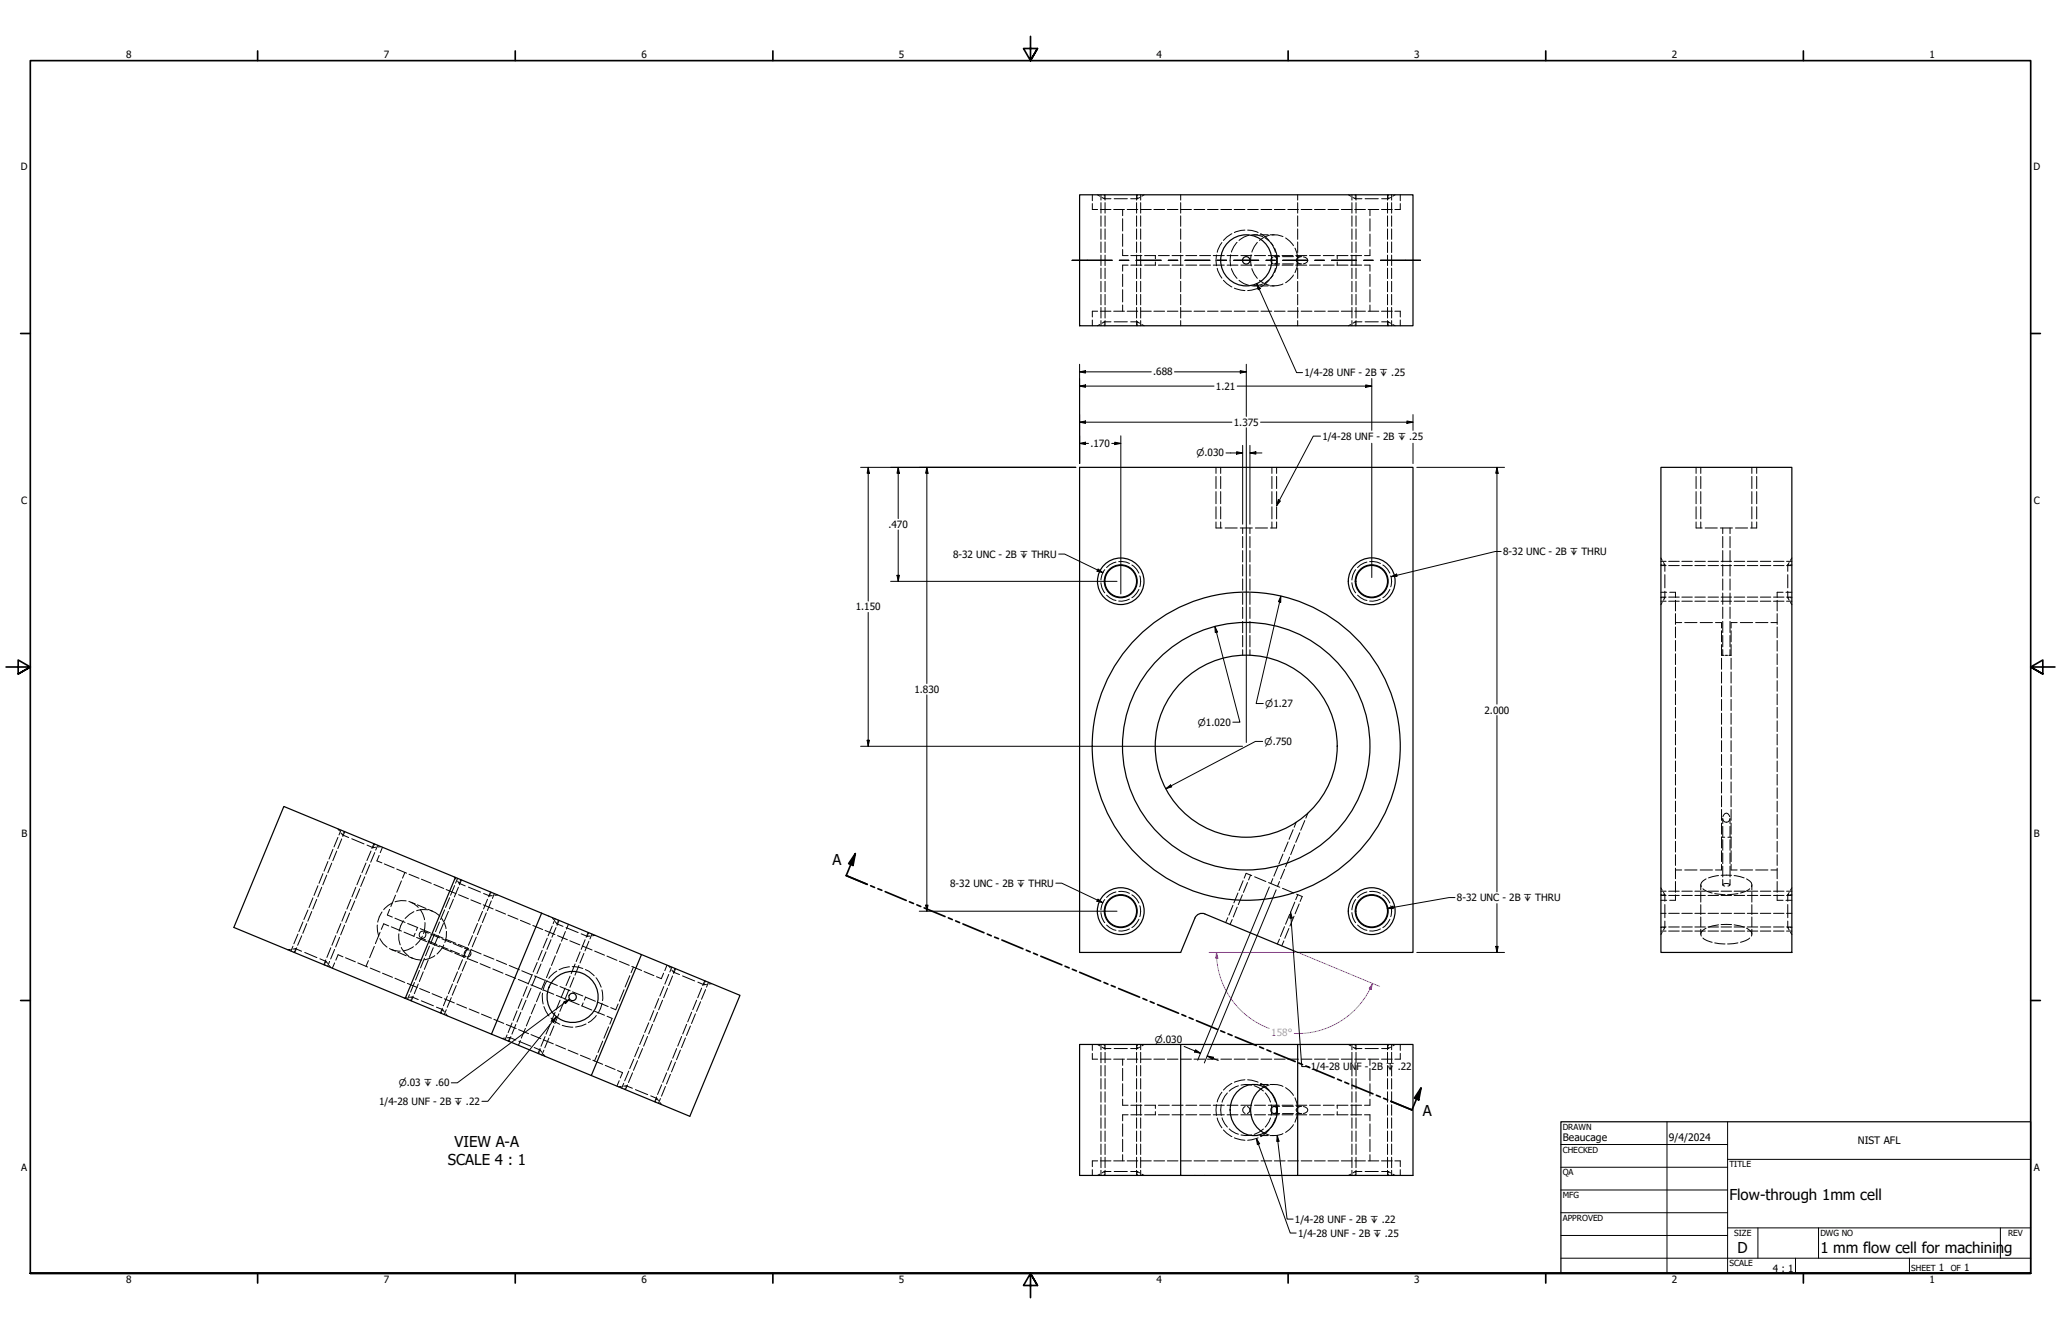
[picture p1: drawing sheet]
<svg xmlns="http://www.w3.org/2000/svg" width="864mm" height="559mm" viewBox="0 0 864 559" stroke-linecap="round" stroke-linejoin="round" font-family="sans-serif">
<defs><g id="words">
<g font-size="6.3">
<text x="348.9" y="362.2">A</text>
<text x="596.2" y="467.7">A</text>
<text x="190.4" y="480.6">VIEW A-A</text>
<text x="187.6" y="488.1">SCALE 4 : 1</text>
<text x="724.7" y="502.8">Flow-through 1mm cell</text>
<text x="728.1" y="524.9">D</text>
<text x="762.8" y="525">1 mm flow cell for machinin</text>
<text x="839.7" y="525">g</text>
</g>
<g font-size="4.3">
<text x="654.8" y="477.8">Beaucage</text>
<text x="699.3" y="478">9/4/2024</text>
<text x="778.4" y="479.4">NIST AFL</text>
</g>
<g font-size="4.2">
<text x="52.8" y="24.4">8</text>
<text x="160.8" y="24.4">7</text>
<text x="268.7" y="24.4">6</text>
<text x="376.7" y="24.4">5</text>
<text x="484.6" y="24.4">4</text>
<text x="592.6" y="24.4">3</text>
<text x="700.5" y="24.4">2</text>
<text x="808.5" y="24.4">1</text>
<text x="8.8" y="71.4">D</text>
<text x="852" y="71.4">D</text>
<text x="483.2" y="157.3">.688</text>
<text x="546.6" y="157.6">1/4-28 UNF - 2B ↧ .25</text>
<text x="509.5" y="163.3">1.21</text>
<text x="517" y="178.4">1.375</text>
<text x="554.1" y="184.2">1/4-28 UNF - 2B ↧ .25</text>
<text x="456.9" y="187.3">.170</text>
<text x="8.9" y="211.1">C</text>
<text x="852.2" y="211.1">C</text>
<text x="372.3" y="221.2">.470</text>
<text x="399.4" y="233.6">8-32 UNC - 2B ↧ THRU</text>
<text x="629.9" y="232.5">8-32 UNC - 2B ↧ THRU</text>
<text x="358.6" y="255.7">1.150</text>
<text x="383.2" y="290.3">1.830</text>
<text x="622" y="298.9">2.000</text>
<text x="9" y="350.8">B</text>
<text x="852.2" y="350.8">B</text>
<text x="398.1" y="371.5">8-32 UNC - 2B ↧ THRU</text>
<text x="610.5" y="377.5">8-32 UNC - 2B ↧ THRU</text>
<text x="549.3" y="448.3">1/4-28 UN</text>
<text x="568.4" y="448.3">F -</text>
<text x="574.7" y="448.3">2B ↧</text>
<text x="585.7" y="448.3">.22</text>
<text x="158.9" y="462.9">1/4-28 UNF - 2B ↧ .22</text>
<text x="8.9" y="490.5">A</text>
<text x="852.2" y="490.5">A</text>
<text x="542.6" y="512.2">1/4-28 UNF - 2B ↧ .22</text>
<text x="543.9" y="518">1/4-28 UNF - 2B ↧ .25</text>
<text x="742.9" y="532.6">4 : 1</text>
<text x="812.4" y="532.6">1</text>
<text x="823" y="532.6">1</text>
<text x="52.8" y="537.5">8</text>
<text x="160.8" y="537.5">7</text>
<text x="268.7" y="537.5">6</text>
<text x="376.7" y="537.5">5</text>
<text x="484.6" y="537.5">4</text>
<text x="592.6" y="537.5">3</text>
<text x="700.5" y="537.5">2</text>
<text x="808.5" y="537.5">1</text>
</g>
<text font-size="4.2" fill="#f0f" x="532.7" y="433.8">158°</text>
<g font-size="3.9">
<text x="501.3" y="191.2">⌀.030</text>
<text x="530.2" y="296.2">⌀1.27</text>
<text x="502" y="304">⌀1.020</text>
<text x="529.8" y="312">⌀.750</text>
<text x="483.9" y="437.1">⌀.030</text>
<text x="167.1" y="455.1">⌀.03 ↧ .60</text>
</g>
<g font-size="3.5">
<text x="654.8" y="473.2">DRAWN</text>
<text x="654.8" y="482.8">CHECKED</text>
<text x="724.7" y="488.9">TITLE</text>
<text x="654.8" y="492.3">QA</text>
<text x="654.8" y="501.8">MFG</text>
<text x="654.8" y="511.4">APPROVED</text>
<text x="726.7" y="517.7">SIZE</text>
<text x="762.8" y="517.7">DWG NO</text>
<text x="841.4" y="517.7">REV</text>
<text x="724.7" y="530.4">SCALE</text>
<text x="800.9" y="532.6">SHEET</text>
<text x="817.4" y="532.6">OF</text>
</g>
</g></defs>
<!-- layer: Hidden (ANSI) -->
<g fill="none" stroke="#000" stroke-width=".42">
<path d="M457.7 85.3v2.5h2.2M457.7 81.6v2.5M459.9 81.6l.9 .6M461.1 87.8h4.4M461.8 82.7l.9 .5M462.7 83.2h2.8M462.7 81.6v.6M462.7 82.7v.5M463 81.6v2.2M463 84.9v4.4M463 90.4v4.4M463 95.9v4.4"/>
<path d="M466.7 87.8h4.5M466.9 83.2h5.5M470.4 87.8v2.6M470.4 91.6v5.2M470.4 98v5.2M472.3 87.8h4.5M473.8 83.2h2.8M476.2 81.6v2.2M476.2 84.9v4.4M476.2 90.4v4.4M476.2 95.9v4.4M476.6 81.6v.6"/>
<path d="M476.6 82.7v.5M477.5 82.7l-.9 .5M477.9 87.8h4.5M479.4 81.6l-.9 .6M483.5 87.8h4.5M489.1 87.8h4.5M494.7 81.6v2.2M494.7 84.9v4.4M494.7 90.4v4.4M494.7 95.9v4.4M494.7 87.8h4.5M500.3 87.8h4.5"/>
<path d="M506 87.8h4.4M511.6 87.8h4.5M517.1 87.8h4.6M522.8 87.8h4.4M523.3 98.6a8.4 8.4 0 0 0-4.1 2.1M524.4 98.4a8.2 8.2 0 0 1 4.7 .7M525.3 98.4h1.7M527.9 98.4h3.5M528.4 87.8h4.5M530.1 99.7l1.7 1.3 1.7 1.9M531.9 98.6a8.4 8.4 0 0 0-4.2 2.1M532.2 98.4h1.7"/>
<path d="M533 98.4a7.9 7.9 0 0 1 4.6 .7M534 87.8h4.5M538.7 99.7l1.7 1.3 1.6 1.9M539.6 87.8h4.5M543.8 81.6v2.2M543.8 84.9v4.4M543.8 90.4v4.4M543.8 95.9v4.4M545.2 87.8h4.5M550.8 87.8h4.5M556.5 87.8h4.4M562 87.8h4.5"/>
<path d="M565 81.6l1 .6M566.9 82.7l1 .5M567.6 87.8h4.5M567.9 83.2h2.8M567.9 81.6v.6M567.9 82.7v.5M568.2 81.6v2.2M568.2 84.9v4.4M568.2 90.4v4.4M568.2 95.9v4.4M572 83.2h5.5M573.3 87.8h4.4"/>
<path d="M574 87.8v2.6M574 91.6v5.2M574 98v5.2M578.9 87.8h4.5M578.9 83.2h2.8M581.4 81.6v2.2M581.4 84.9v4.4M581.4 90.4v4.4M581.4 95.9v4.4M581.7 81.6v.6M581.7 82.7v.5M582.7 82.7l-1 .5"/>
<path d="M584.6 81.6l-1 .6M586.7 85.3v2.5h-2.2M586.7 81.6v2.5M463 101.3v4.5M463 106.9v4.4M463 112.3v4.4M463 117.9v4.3M470.4 104.5v2.6h2.3M470.4 114.9v5.1M472.7 111.1h-2.3v2.5M473.8 107.1h4.7M473.8 111.1h4.7"/>
<path d="M476.2 101.3v4.5M476.2 106.9v4.4M476.2 112.3v4.4M476.2 117.9v4.3M479.6 107.1h4.6M479.6 111.1h4.6M484.1 107.1v1.3M484.1 109.7v1.4M485.4 107.1h4.6M485.4 111.1h4.6M491.1 107.1h4.6M491.1 111.1h4.6"/>
<path d="M494.7 101.3v4.5M494.7 106.9v4.4M494.7 112.3v4.4M494.7 117.9v4.3M496.9 107.1h4.6M496.9 111.1h4.6M502.7 107.1h4.5M502.7 111.1h4.5M508.4 107.1h4.6M508.4 111.1h4.6M514.2 107.1h4.5M514.2 111.1h4.5"/>
<path d="M515.7 106.7l-.3 2.3 .3 2.4M516 112.5l1 2.4 1.4 1.7M518.4 101.5l-1.4 1.8-1 2.3M519.2 117.4a8.4 8.4 0 0 0 4.1 2.1M519.9 107.1h4.6M519.9 111.1h4.6M524.3 106.7l-.3 2.3 .3 2.4M524.6 112.5l1 2.4 1.3 1.7M525.3 119.8h1.7M525.7 107.1h4.6M525.7 111.1h4.6M526.9 101.5l-1.3 1.8-1 2.3"/>
<path d="M527.7 117.4a8.4 8.4 0 0 0 4.2 2.1M527.9 119.8h3.5M529.1 118.9l-2.4 .7-2.3 .1M531.4 107.1h4.6M531.4 111.1h4.6M532.2 119.8h1.7M533.5 107.6a1.5 1.5 0 0 0-1 1.4 1.5 1.5 0 0 0 1 1.4M533.5 115.2l-1.7 2-1.7 1.2M533.9 110.6h2.3M533.9 107.5h2.3M534 103.9l.9 2.1 .3 2.5M534.4 107.6a1.56 1.56 0 0 1 .9 1.5 1.56 1.56 0 0 1-.9 1.4"/>
<path d="M535.2 109.7l-.3 2.4-.9 2.1M537.2 107.1h4.6M537.2 111.1h4.6M537.4 110.6h4.6M537.4 107.5h4.6M537.6 118.9l-2.3 .7-2.3 .1M542 115.2l-1.6 2-1.7 1.2M542.6 103.9l.8 2.1 .4 2.5M542.9 107.1h4.7M542.9 111.1h4.7M543.2 110.6h2.3M543.2 107.5h2.3"/>
<path d="M543.8 109.7l-.4 2.4-.8 2.1M543.8 101.3v4.5M543.8 106.9v4.4M543.8 112.3v4.4M543.8 117.9v4.3M544.9 107.6a1.49 1.49 0 0 0-1.5 .6 1.49 1.49 0 0 0 0 1.7l1.5 .7M546.2 107.6h.2a1.5 1.5 0 0 1 1.5 1.9l-.8 .7-.9 .3M548.7 107.1h4.6M548.7 111.1h4.6M554.5 107.1h4.6M554.5 111.1h4.6M560.2 107.1h4.6"/>
<path d="M560.2 111.1h4.6M560.3 107.1v1.3M560.3 109.7v1.4M566 107.1h4.5M566 111.1h4.5M568.2 101.3v4.5M568.2 106.9v4.4M568.2 112.3v4.4M568.2 117.9v4.3M571.8 111.1h2.2v2.5M574 104.5v2.6h-2.2M574 114.9v5.1"/>
<path d="M581.4 101.3v4.5M581.4 106.9v4.4M581.4 112.3v4.4M581.4 117.9v4.3M457.7 134v2.5M459.9 130.4h-2.2v2.4M460.8 136l-.9 .5M461.1 130.4h4.4M462.7 134.8h2.8M462.7 134.8v.6M462.7 136v.5M462.7 134.8l-.9 .6"/>
<path d="M463 123.3v4.4M463 128.8v4.4M463 134.3v2.2M466.7 130.4h4.5M466.9 134.8h5.5M470.4 121.3v5.2M470.4 127.8v2.6M472.3 130.4h4.5M473.8 134.8h2.8M476.2 123.3v4.4M476.2 128.8v4.4M476.2 134.3v2.2"/>
<path d="M476.6 134.8v.6M476.6 136v.5M476.6 134.8l.9 .6M477.9 130.4h4.5M478.5 136l.9 .5M483.5 130.4h4.5M489.1 130.4h4.5M494.7 123.3v4.4M494.7 128.8v4.4M494.7 134.3v2.2M494.7 130.4h4.5M500.3 130.4h4.5"/>
<path d="M506 130.4h4.4M511.6 130.4h4.5M517.1 130.4h4.6M522.8 130.4h4.4M528.4 130.4h4.5M534 130.4h4.5M539.6 130.4h4.5M543.8 123.3v4.4M543.8 128.8v4.4M543.8 134.3v2.2M545.2 130.4h4.5M550.8 130.4h4.5"/>
<path d="M556.5 130.4h4.4M562 130.4h4.5M566 136l-1 .5M567.6 130.4h4.5M567.9 134.8h2.8M567.9 134.8v.6M567.9 136v.5M567.9 134.8l-1 .6M568.2 123.3v4.4M568.2 128.8v4.4M568.2 134.3v2.2M572 134.8h5.5"/>
<path d="M573.3 130.4h4.4M574 121.3v5.2M574 127.8v2.6M578.9 130.4h4.5M578.9 134.8h2.8M581.4 123.3v4.4M581.4 128.8v4.4M581.4 134.3v2.2M581.7 134.8v.6M581.7 136v.5M581.7 134.8l1 .6M583.6 136l1 .5"/>
<path d="M584.5 130.4h2.2v2.4M586.7 134v2.5M511.5 195.8v2.5M511.5 199.6v5.1M533 195.8v2.5M533 199.6v5.1M712.7 195.8v2.5M712.7 199.6v5.1M734.1 195.8v2.5M734.1 199.6v5.1M511.5 205.9v5.1M511.5 212.3v5.1"/>
<path d="M511.5 218.6v2.6M533 205.9v5.1M533 212.3v5.1M533 218.6v2.6M712.7 205.9v5.1M712.7 212.3v5.1M712.7 218.6v2.6M734.1 205.9v5.1M734.1 212.3v5.1M734.1 218.6v2.6M509.5 221.2h2.6M513.3 221.2h5.1"/>
<path d="M519.7 221.2h5.1M520.7 221.2v2.3M520.7 224.7v4.7M520.7 230.6v4.8M520.7 236.5v4.8M523.7 221.2v2.3M523.7 224.7v4.7M523.7 230.6v4.8M523.7 236.5v4.8M526 221.2h5.1M532.4 221.2h2.5M696 236.6h.5"/>
<path d="M696 233.7l.5 1M696 236.9h2.1M697 236.6h.6M697 235.6l.6 1M697.6 236.6v2.7M699.2 236.9h4.4M704.7 236.9h4.4M710.2 236.9h4.4M710.7 221.2h2.5M714.5 221.2h5.1M715.7 236.9h4.4M720.9 221.2h5"/>
<path d="M721.2 236.9h4.4M721.9 221.2v2.3M721.9 224.7v4.7M721.9 230.6v4.8M721.9 236.5v4.8M724.9 221.2v2.3M724.9 224.7v4.7M724.9 230.6v4.8M724.9 236.5v4.8M726.6 236.9h4.5M727.2 221.2h5.1M732.2 236.9h4.3"/>
<path d="M733.6 221.2h2.5M737.6 236.9h4.4M743.1 236.9h4.4M748.6 236.9h2.2M749.1 236.6v2.7M749.1 236.6h.6M749.7 235.6l-.6 1M750.3 236.6h.5M750.8 233.7l-.5 1M520.7 242.5v4.8M520.7 248.4v4.8M520.7 254.4v4.7"/>
<path d="M523.7 242.5v4.8M523.7 248.4v4.8M523.7 254.4v4.7M696 250.4h.5M696 248.1h2.4M696 250.1h2.1M696.5 252.3l-.5 1M697 250.4h.6M697.6 240.7v5.6M697.6 247.6v2.8M697.6 250.4l-.6 1M699.2 250.1h4.4"/>
<path d="M699.6 248.1h2.5v2.2M702.1 251.5v4.4M702.1 257v4.6M704.7 250.1h4.4M710.2 250.1h4.4M715.7 250.1h4.4M721.2 250.1h4.4M721.9 242.5v4.7M721.9 248.4v4.8M721.9 254.3v4.8M724.9 242.5v4.7M724.9 248.4v4.8"/>
<path d="M724.9 254.3v4.8M726.6 250.1h4.5M732.2 250.1h4.3M737.6 250.1h4.4M743.1 250.1h4.4M744.7 251.5v4.4M744.7 257v4.6M747.1 248.1h-2.4v2.2M748.3 248.1h2.5M748.6 250.1h2.2M749.1 240.7v5.6M749.1 247.6v2.8"/>
<path d="M749.1 250.4h.6M749.1 250.4l.6 1M750.3 250.4h.5M750.3 252.3l.5 1M520.7 260.3v4.7M520.7 266.2v4.8M520.7 272.2v2.3M523.7 260.3v4.7M523.7 266.2v4.8M523.7 272.2v2.3M702.1 262.6v4.5M702.1 268.3v4.4"/>
<path d="M702.1 273.9v4.5M702.1 279.5v4.5M702.1 260.8h2.6M705.9 260.8h5.2M712.4 260.8h5.1M718.8 260.8h2.6v2.3M721.4 264.2v4.7M721.4 270l.2 4.5M721.4 275.7v4.7M721.7 274.5h.2M721.9 274.5h.5M721.9 260.3v4.7"/>
<path d="M721.9 266.2v4.8M721.9 272.1v2.4M722.9 274.5h1M724.4 274.5h.5M724.9 260.3v4.7M724.9 266.2v4.8M724.9 272.1v2.4M724.9 274.5h.1M725.4 264.2v4.7M725.4 270l-.2 4.5M725.4 275.7v4.7M727.9 260.8h-2.5v2.3"/>
<path d="M729.2 260.8h5.2M735.6 260.8h5.2M742.1 260.8h2.6M744.7 262.6v4.5M744.7 268.3v4.4M744.7 273.9v4.5M744.7 279.5v4.5M702.1 285.1v4.5M702.1 290.7v4.5M702.1 296.3v4.5M721.4 281.5v4.6M721.4 287.3v4.5"/>
<path d="M721.4 293v4.6M721.4 298.8v4.6M725.4 281.5v4.6M725.4 287.3v4.5M725.4 293v4.6M725.4 298.8v4.6M744.7 285.1v4.5M744.7 290.7v4.5M744.7 296.3v4.5M702.1 301.9v4.6M702.1 307.5v4.5M702.1 313.2v4.4"/>
<path d="M702.1 318.8v4.5M721.4 304.5v4.6M721.4 310.3v4.6M721.4 316v4.7M725.4 304.5v4.6M725.4 310.3v4.6M725.4 316v4.7M744.7 301.9v4.6M744.7 307.5v4.5M744.7 313.2v4.4M744.7 318.8v4.5M702.1 324.4v4.5"/>
<path d="M702.1 330v4.5M702.1 335.6v4.5M721.4 321.8v4.6M721.4 327.5v4.7M721.4 333.3v4.6M721.4 339.1v4.6M725.4 321.8v4.6M725.4 327.5v4.7M725.4 333.3v4.6M725.4 339.1v4.6M744.7 324.4v4.5M744.7 330v4.5"/>
<path d="M744.7 335.6v4.5M141.1 356.5l-1.7 4.1M141.5 347.2l.7 .8M142.9 348.9l.7 .9M143.2 351.4l-1.7 4.1M143.6 349.8l2.5 1M143.8 349.2l-.2 .6M144.2 348.2l-.2 .5M144.5 348.4l-.9 2M147.4 351.3l5.1 2.2M153.8 354l2.5 1.1M155.4 356.5l-1.7 4"/>
<path d="M156.5 354.6l-.2 .5M156.7 353.4l-.9 2.1M157 353.6l-.2 .5M157.4 354.9l-1.1 .2M158.9 358.3l-1 2.3 2.1 .8M159.6 354.6l-1.1 .2M160.3 354.9l-1 2.3M537.6 357.8l-1.7 4.1M539.8 352.7l-1.8 4M540.4 359l-1.7 4.1M541.8 347.5l-1.7 4.1M542.5 353.9l-1.7 4.1"/>
<path d="M543.1 344.4l-.8 2.1M544.6 348.8l-1.7 4.1M546.7 343.7l-1.7 4.1M548 340.6l-.8 2.1M702.1 341.2v4.5M702.1 346.8v4.5M702.1 352.4v4.5M702.1 358v4.5M721.4 344.8v4.6M721.4 350.6v4.6M721.4 356.4v4.5M721.4 350.7h1.3"/>
<path d="M721.9 343.2a1.51 1.51 0 0 0 1.5 1.2 1.51 1.51 0 0 0 1.5-1.2M721.9 342.8v2.2M721.9 346.1v4.5M721.9 351.7v4.5M721.9 357.3v4.5M721.9 342.1a1.43 1.43 0 0 1 1.5-1.5 1.43 1.43 0 0 1 1.4 1.5M724 350.7h1.4M724.9 342.8v2.2M724.9 346.1v4.5M724.9 351.7v4.5M724.9 357.3v4.5M725.4 344.8v4.6"/>
<path d="M725.4 350.6v4.6M725.4 356.4v4.5M744.7 341.2v4.5M744.7 346.8v4.5M744.7 352.4v4.5M744.7 358v4.5M132.7 376.7l-1.6 4.1M134.8 371.7l-1.6 4M136.9 366.6l-1.6 4M139 361.6l-1.6 4M147 376.7l-1.6 4.1M149.1 371.7l-1.7 4"/>
<path d="M151.2 366.6l-1.7 4M153.4 361.5l-1.8 4.1M161 361.9l4.2 1.7M164.5 378.2l-1.9 1.1-1.8 1.8M165.7 375l-1.9 4.7M166.2 364l4.2 1.8M168.2 369l-2 4.8M169.7 365.4l-1 2.5M170.2 377.4l-2.2-.1-2.5 .5M171.3 377.6l2.1 1 1.9 1.5M171.4 366.2l4.2 1.7M172.2 378l1.8 .7"/>
<path d="M174.9 379l3.6 1.6M176.6 368.3l4.1 1.7M181.8 370.5l4.1 1.7M186.9 372.6l4.2 1.7M190 376.7l-1.7 4M190.4 367.4l.7 .8M191.8 369.1l.6 .9M192.1 371.7l-1.7 4M192.2 374.8l4.1 1.7M192.4 370l2.5 1.1M192.7 369.5l-.3 .5M193 368.5l-.2 .5"/>
<path d="M193.4 368.6l-.9 2M196.3 371.6l5.1 2.1M197.3 376.9l4.2 1.8M202.5 379l4.1 1.7M202.6 374.3l2.6 1M204.3 376.7l-1.7 4M205.4 374.8l-.2 .5M205.5 373.6l-.8 2.1M205.8 373.8l-.2 .5M206.2 375.2l-1 .1M208.5 374.9l-1.1 .1M518.4 380l-1.6 4.1"/>
<path d="M520.6 374.8l-1.7 4.2M522.2 365.8l2.3 1M522.7 369.7l-1.7 4.1M524 366.6l-.8 2M525.7 367.3l4.7 2M531.6 369.7l4.7 2M533.3 368l-.8 2.1M535.5 362.9l-1.7 4.1M536.1 369.3l-.8 2M537.4 372.1l4.7 2M538.3 364.1l-1.7 4.1M542.5 377.9l-1.7 4.1"/>
<path d="M543.3 374.6l2.4 .9M543.8 374.8l-.9 2.1M696 374.8h.5M696 377.1h2.4M696 371.9l.5 1M696 375.1h2.1M697 374.8h.6M697 373.8l.6 1M697.6 374.8v2.7M697.6 378.9v5.5M699.2 375.1h4.4M702.1 363.7v4.4"/>
<path d="M702.1 369.3v4.5M702.1 374.8v2.3h-2.5M702.1 364.4h2.6M704.7 375.1h4.4M705.9 364.4h5.2M710.2 375.1h4.4M712.4 364.4h5.1M712.7 370.6v2.1M712.7 373.8v4.1M712.7 379v4.1M713.5 372.3l1.8 1.1 2.1 .7M714.9 368.2a2.64 2.64 0 0 0-2 3.3"/>
<path d="M715.7 375.1h4.4M718.5 374.3l4.3 .5M720.1 366.8l-4.2 .9M721.2 366.6h4.4M721.2 375.1h4.4M721.4 362.1v2.3h-2.6M721.9 362.8v4.5M721.9 368.4v2.2M722.7 371.2l-.8-.3v-.3l1.5-.5 1.5 .5-.1 .3-.8 .3M724.9 362.8v4.5M724.9 368.4v2.2M725.4 362.1v2.3h2.5"/>
<path d="M726.6 366.8l4.2 .9M726.6 375.1h4.5M728.2 374.3l-4.3 .5M729.2 364.4h5.2M731.8 368.2a2.52 2.52 0 0 1 2.1 3.3M732.2 375.1h4.3M733.2 372.3l-1.7 1.1-2.2 .7M734.1 370.6v2.1M734.1 373.8v4.1M734.1 379v4.1M735.6 364.4h5.2M737.6 375.1h4.4"/>
<path d="M742.1 364.4h2.6M743.1 375.1h4.4M744.7 363.7v4.4M744.7 369.3v4.5M744.7 374.8v2.3h2.4M748.3 377.1h2.5M748.6 375.1h2.2M749.1 374.8v2.7M749.1 378.9v5.5M749.1 374.8h.6M749.7 373.8l-.6 1M750.3 374.8h.5"/>
<path d="M750.8 371.9l-.5 1M121.7 397.7l-1.2 .1M123.4 398.4l-.2 .6M123.8 397.4l2.6 1.1M123.8 397.4l-.2 .5M123.8 397.4l-1.1 .2M124.3 397l-.8 2M126.4 392l-1.7 4M127.7 399l5.1 2.1M128.5 386.9l-1.6 4.1M130.6 381.8l-1.6 4.1M138.6 397l-1.6 4.1"/>
<path d="M140.7 391.9l-1.6 4.1M142.8 386.9l-1.6 4M144.9 381.8l-1.6 4.1M156.8 396.4l-1.9 4.8M158.1 387.5l.1 2.5 .5 2.1M159.2 393.2a8.4 8.4 0 0 0 3 3.5M159.3 390.5l-2 4.8M160.1 382l-1.2 2-.6 2.3M162.9 387.9l-2.1-.9-1 2.3M163.2 397.3a8.7 8.7 0 0 0 4.5 1.1M163.3 380.9l-1 2.4 2.1 .9M164 388.2l4.2 1.8"/>
<path d="M164 397.8l1.8 .7M165.5 384.6l4.2 1.8M166.7 398.8l3.5 1.6M167.1 391.2v2.5l.6 2.1M168.1 396.9l1.4 2.1 1.7 1.4M169 385.7l-1.1 2.1-.6 2.2M169.3 390.5l4.2 1.7M170.8 386.8l4.3 1.8M173.2 396.6l-2.3 1.2-2 .5M173.4 381.9l-1.8 1.1-1.9 1.7M173.9 391l-.5 1.2M174.6 392.7l4.2 1.8"/>
<path d="M174.9 388.6l-.5 1.2M176.1 381l1.1 1.8 .7 2.5M176.1 389l4.2 1.8M176.5 392.9l1.9 .9M177 392.2l-1.3 2.1-1.5 1.6M177.2 390.1a1.5 1.5 0 0 0-1.4 .9 1.5 1.5 0 0 0 .3 1.7M177.7 390.1l1.8 .8M178.1 390.4a1.58 1.58 0 0 1 .3 1.7 1.58 1.58 0 0 1-1.5 1M178.1 386.5l-.1 2.2-.6 2.3M179.2 381.1l-2.2-.1-2.4 .5M179.3 394.1l3.8 1.6M179.4 380.9l1.8 .7"/>
<path d="M179.9 394.9l4.2 1.7M180.3 381.4a7.6 7.6 0 0 1 4 2.5M180.5 391.3l3.7 1.6M181.4 391.2l4.3 1.8M181.5 397l-1.6 4.1M183.7 391.9l-1.7 4.1M184 396.1l3.8 1.5M185 384.7a8.5 8.5 0 0 1 1.9 4.3M185.2 393.3l3.8 1.5M185.2 397.1l4.3 1.7M185.8 386.8l-1.7 4.1M185.9 395.9l-1.2 2.1-1.6 1.6"/>
<path d="M186.8 393.4l4.2 1.8M187.1 390.1l-.1 2.3-.6 2.4M187.9 381.8l-1.7 4M188.7 398l3.8 1.6M189.9 395.2l3.8 1.6M190.6 399.3l4.2 1.8M192.1 395.6l4.2 1.8M193.4 400l1.9 .7M194.6 397.2l1.9 .8M195.9 397l-1.7 4M196.1 397.9a1.54 1.54 0 0 0-1.5 .9 1.54 1.54 0 0 0 .3 1.7M196.9 398.2a1.57 1.57 0 0 1 .3 1.7 1.57 1.57 0 0 1-1.4 1"/>
<path d="M197.4 397.8l4.2 1.8M198 391.9l-1.7 4.1M200.1 386.8l-1.7 4.1M202.2 381.8l-1.7 4M207.7 381.2l4.1 1.7M212.9 383.3l4.1 1.8M218.1 385.5l4.1 1.7M223.3 387.7l4.1 1.7M228.4 389.8l4.1 1.7M228.8 398.7l-1.7 4.1M230.9 393.6l-1.7 4.1M231.3 384.3l.7 .9"/>
<path d="M232.7 386.1l.6 .9M233 388.6l-1.7 4M233.3 387l2.6 1M233.6 386.5l-.3 .5M233.6 391.9l4.1 1.7M233.9 385.4l-.2 .6M234.3 385.6l-.9 2M234.8 395.3l-1.6 4.1M236.9 390.2l-1.6 4.1M237.2 388.6l5.1 2.1M238.2 387.2l-.8 2M238.8 394.1l4.2 1.7"/>
<path d="M243.1 398.7l-1.7 4.1M243.5 391.2l2.6 1M244 396.2l4.1 1.8M245.2 393.6l-1.7 4.1M246.3 391.7l-.2 .5M246.4 390.6l-.8 2M246.7 390.7l-.2 .5M247.2 392.1l-1.1 .1M249.2 398.4l4.1 1.7M249.4 391.8l-1.1 .2M516.3 385.2l-.9 2M536.1 393.4l-.9 2"/>
<path d="M538.2 388.2l-1.7 4.1M540.4 383l-1.7 4.2M696 388.6h.5M696 388.3h2.1M696 382.6h2.1M696.5 390.5l-.5 1M697 388.6h.6M697.6 385.8v2.8M697.6 388.6l-.6 1M699.2 388.3h4.4M699.2 382.6h4.4M704.7 388.3h4.4"/>
<path d="M704.7 382.6h4.4M710.2 388.3h4.4M710.2 382.6h4.4M712.7 384.1v4.1M712.7 389.3v2.1M713.5 392.9l1.8 1.1 2.1 .7M714.9 388.8a2.64 2.64 0 0 0-2 3.3M715.7 388.3h4.4M715.7 382.6h4.4M718.5 395l4.3 .4M720.1 387.4l-4.2 1M721.2 387.3h4.4"/>
<path d="M721.2 388.3h4.4M721.2 382.6h4.4M726.6 387.4l4.2 1M726.6 388.3h4.5M726.6 382.6h4.5M728.2 395l-4.3 .4M731.8 388.8a2.52 2.52 0 0 1 2.1 3.3M732.2 388.3h4.3M732.2 382.6h4.3M733.2 392.9l-1.7 1.1-2.2 .7M734.1 384.1v4.1M734.1 389.3v2.1"/>
<path d="M737.6 388.3h4.4M737.6 382.6h4.4M743.1 388.3h4.4M743.1 382.6h4.4M748.6 388.3h2.2M748.6 382.6h2.2M749.1 385.8v2.8M749.1 388.6h.6M749.1 388.6l.6 1M750.3 388.6h.5M750.3 390.5l.5 1M134 401.6l2.6 1.1"/>
<path d="M136.2 403.7l-.2 .5M136.5 402.1l-.8 2M136.6 402.7l-.2 .5M136.6 402.7l.7 .8M137.9 404.4l.7 .9M140.2 403.4l-.9 2.2M143.7 400.8l-2-.9-1 2.3M144.8 401.2l4.1 1.7M149.9 403.4l4.2 1.7M154.4 402.4l-1 2.4M155.1 405.5l4.2 1.7M160.3 407.7l4.2 1.7"/>
<path d="M165.5 409.8l4.1 1.7M170.5 418l-1.1 .1M170.7 411.9l4.1 1.7M171.1 400.7l1.9 .7M172.1 401.1l2.2 .8 2.4 .2M172.3 418.7l-.2 .5M172.7 417.6l2.6 1.1M172.7 417.6l-.2 .5M172.7 417.6l-1.1 .2M173.2 417.3l-.9 2M175.3 412.2l-1.7 4M175.8 414.1l4.2 1.7"/>
<path d="M176.5 419.2l5.1 2.1M177.4 407.1l-1.7 4.1M179.5 402.1l-1.7 4M181 416.2l4.2 1.8M182.2 400.3l-2.2 1.2-2.1 .5M186.2 418.4l4.2 1.7M187.5 417.3l-1.7 4M189.6 412.2l-1.7 4M191.7 407.1l-1.7 4.1M193.8 402l-1.7 4.1M195.8 401.5l4.4 1.7M201.2 403.7l4.2 1.7"/>
<path d="M202.7 400l4.2 1.8M206.5 405.9l4.3 1.8M208 402.2l4.3 1.8M211.8 408.1l4.3 1.7M213.4 404.4l4.2 1.8M217.2 410.3l4.2 1.8M218.6 406.7l4.3 1.7M220.4 419l-1.7 4M222.4 412.5l4.3 1.8M222.5 414l-1.7 4M224 408.8l4.2 1.8M224.6 408.9l-1.7 4"/>
<path d="M226.4 415.5l-1.6 4.1M226.7 403.8l-1.7 4.1M227.8 414.7l4.2 1.8M228.5 410.5l-1.6 4M229.3 411l4.3 1.8M230.6 405.4l-1.6 4.1M232.7 400.4l-1.6 4M233.1 416.9l4.3 1.8M234.6 413.3l4.3 1.7M234.7 419l-1.7 4M236.8 413.9l-1.7 4.1M238.4 419.1l4.3 1.8"/>
<path d="M238.9 408.9l-1.7 4M239.9 415.5l4.3 1.7M241 403.8l-1.7 4.1M245.2 417.6l4.3 1.8M245.4 417.7l-.5 1.2M250.6 419.9l4.2 1.7M254.3 400.5l4.2 1.8M259.5 402.7l4.2 1.7M261.5 414.6l-2 4.8M263.9 408.7l-2 4.7M264.7 404.8l4.2 1.7M265.4 405.1l-1 2.4"/>
<path d="M269.9 407l4.1 1.7M277.6 419l-1.6 4M278.1 407.7l-1 2.3-2-.9M279.5 404.3l-.9 2.3M279.7 413.9l-1.6 4.1M280.2 404.6l.7 .8M281.5 406.3l.7 .9M281.8 408.8l-1.6 4.1M282.2 407.2l2.5 1M282.4 406.7l-.2 .5M282.8 405.6l-.2 .5M283.1 405.8l-.8 2"/>
<path d="M286 408.8l5.1 2.1M291.9 419l-1.6 4M292.4 411.4l2.6 1.1M294 413.9l-1.6 4.1M295.1 412l-.1 .5M295.3 410.8l-.9 2.1M295.6 411l-.3 .5M296 412.4l-1 .1M298.2 412.1l-1.1 .1M182.9 421.9l2.6 1M185 423.9l-.2 .5M185.4 422.3l-.9 2.1"/>
<path d="M185.5 422.9l-.3 .5M185.5 422.9l.6 .9M186.8 424.7l.7 .9M191.4 420.6l4.1 1.7M196.6 422.7l4.1 1.7M201.7 424.8l4.2 1.7M206.9 427l4.2 1.7M211.4 434.8l-1.1 .2M212.2 429.1l4.1 1.7M213.2 435.6l-.2 .5M213.6 434.6l2.6 1.1M213.6 434.6l-.2 .5"/>
<path d="M213.6 434.6l-1.1 .1M214.1 434.2l-.9 2M216.2 429.1l-1.7 4.1M217.3 431.3l4.2 1.7M217.4 436.2l5.1 2.1M218.1 435.9l-.9 2M218.2 424.1l-1.6 4M220.2 430.8l-1.8 4M222.2 425.7l-1.7 4.1M222.5 433.4l4.1 1.7M223.8 438.8l2.6 1.1M224.3 420.6l-1.7 4.1"/>
<path d="M226.3 439.2l-.9 2.1M226.4 439.9l-.3 .5M226.4 439.9l.6 .9M227.6 435.5l4.2 1.8M228.4 434.2l-1.7 4.1M230.5 429.1l-1.7 4.1M232.6 424.1l-1.7 4M232.9 437.7l4.1 1.7M238.1 439.9l4.1 1.7M243.7 421.3l4.3 1.8M244.3 420.1l-.5 1.3M249 423.5l4.3 1.8"/>
<path d="M252.5 436.1l-1.9 4.8M254.4 425.7l2.1 .9-1 2.4M255 430.1l-2 4.8M259 420.6l-1 2.4-2.1-.9M269.2 439.2l-1.7 4.1M271.3 434.1l-1.6 4.1M273.4 429.1l-1.6 4M275.5 424.1l-1.6 4M283.5 439.2l-1.6 4.1M285.6 434.1l-1.6 4.1M287.7 429.1l-1.6 4M289.8 424l-1.6 4.1"/>
<path d="M457.7 437.5v2.5M459.9 437.5l.9 .6M461.8 438.7l.9 .5M462.7 437.5v.6M462.7 438.7v.5M462.7 439.2h2.8M463 437.5v2.2M466.9 439.2h5.5M473.8 439.2h2.8M476.2 437.5v2.2M476.6 437.5v.6M476.6 438.7v.5"/>
<path d="M477.5 438.7l-.9 .5M479.4 437.5l-.9 .6M565 437.5l1 .6M566.9 438.7l1 .5M567.9 437.5v.6M567.9 438.7v.5M567.9 439.2h2.8M568.2 437.5v2.2M572 439.2h5.5M578.9 439.2h2.8M581.4 437.5v2.2M581.7 437.5v.6"/>
<path d="M581.7 438.7v.5M582.7 438.7l-1 .5M584.6 437.5l-1 .6M586.7 437.5v2.5M225.9 440.9l-.2 .5M227.7 441.6l.7 .9M243.2 442l4.2 1.7M248.4 444.1l4.1 1.7M250.1 442.1l-1 2.3M253.6 446.3l4.1 1.7M258.8 448.4l2.1 .9-1 2.2M259.5 452.7l-1 2.3"/>
<path d="M260.3 455.1l-1.2 .1M262 455.9l-.2 .5M262.4 454.9l2.6 1M262.4 454.9l-.1 .5M262.4 454.9l-1 .1M263 454.5l-.9 1.9M265 449.4l-1.7 4.1M266.3 456.4l5.1 2.1M267.1 444.3l-1.7 4.1M272.7 459l2.5 1.1M275.1 459.5l-.8 2M277.2 454.4l-1.7 4.1"/>
<path d="M279.3 449.4l-1.6 4M281.4 444.3l-1.6 4.1M457.7 441.3v2.4h2.2M461.1 443.7h4.4M463 440.8v4.4M463 446.3v4.4M463 451.8v4.4M463 457.3v4.4M466.7 443.7h4.5M470.4 443.7v2.6M470.4 447.5v5.2M470.4 454v5.1"/>
<path d="M472.3 443.7h4.5M476.2 440.8v4.4M476.2 446.3v4.4M476.2 451.8v4.4M476.2 457.3v4.4M477.9 443.7h4.5M483.5 443.7h4.5M489.1 443.7h4.5M494.7 443.7h4.5M500.3 443.7h4.5M506 443.7h4.4M511.6 443.7h4.5"/>
<path d="M514.3 457.8l-1.1 1.4-1.1 2.5M517.1 443.7h4.6M518.9 454.9l-2.9 1.3-1 .9M520 454.5l1.7-.2 2.7 .2M522.8 443.7h4.4M525.3 454.3h1.7M525.5 454.8l2.1 .9 1.8 1.3M527.9 454.3h3.5M528.4 443.7h4.5M530.2 457.8l1.5 2.3 .7 1.5M531.8 454.5l-2.1 .8M532.2 454.3h1.7"/>
<path d="M533 454.3a7.7 7.7 0 0 1 4.6 .8M534 443.7h4.5M538.7 455.6l1.6 1.2 1.7 2.1M539.6 443.7h4.5M542.6 459.9l.8 2.1 .4 2.4M545.2 443.7h4.5M550.8 443.7h4.5M556.5 443.7h4.4M562 443.7h4.5M567.6 443.7h4.5M568.2 440.8v4.4M568.2 446.3v4.4"/>
<path d="M568.2 451.8v4.4M568.2 457.3v4.4M573.3 443.7h4.4M574 443.7v2.6M574 447.5v5.2M574 454v5.1M578.9 443.7h4.5M581.4 440.8v4.4M581.4 446.3v4.4M581.4 451.8v4.4M581.4 457.3v4.4M586.7 441.3v2.4h-2.2"/>
<path d="M274.8 461.1l-.2 .5M275.2 460.1l-.2 .5M275.2 460.1l.7 .9M276.5 461.8l.7 .9M463 462.8v4.4M463 468.2v4.4M463 473.8v4.4M463 479.2v4.4M470.4 460.4v2.6h2.3M470.4 470.8v5.2M470.4 477.3v5.1M472.7 467h-2.3v2.5"/>
<path d="M473.8 467h4.7M473.8 463h4.7M476.2 462.8v4.4M476.2 468.2v4.4M476.2 473.8v4.4M476.2 479.2v4.4M479.6 467h4.6M479.6 463h4.6M484.1 463v1.3M484.1 465.6v1.4M485.4 467h4.6M485.4 463h4.6"/>
<path d="M491.1 467h4.6M491.1 463h4.6M496.9 467h4.6M496.9 463h4.6M502.7 467h4.5M502.7 463h4.5M508.4 467h4.6M508.4 463h4.6M511.7 462.7l-.2 2.2 .2 2.3M512.1 468.2l1.1 2.6 1.1 1.3M514.2 467h4.5M514.2 463h4.5"/>
<path d="M515 472.9l1 .8 2.9 1.4M519.9 467h4.6M519.9 463h4.6M520 475.4l1.7 .3 2.7-.3M521.7 463.5a1.51 1.51 0 0 0-1 1.5 1.51 1.51 0 0 0 1 1.4M522.7 463.5a1.49 1.49 0 0 1 1 1.5 1.49 1.49 0 0 1-1 1.4M525.3 475.7h1.7M525.7 467h4.6M525.7 463h4.6M527.9 475.7h3.5M529.4 472.9l-1.8 1.4-2.1 .9M529.7 474.7l2.1 .7"/>
<path d="M531.4 467h4.6M531.4 463h4.6M532.2 475.7h1.7M532.4 468.3l-.7 1.6-1.5 2.2M532.6 462.8l.3 1.1-.3 3.3M533.9 466.5h2.3M533.9 463.4h2.3M535.2 464.5l.1 .3M535.3 465.1l-.1 .4M537.2 467h4.6M537.2 463h4.6M537.4 466.5h4.6"/>
<path d="M537.4 463.4h4.6M537.6 474.9a7.7 7.7 0 0 1-4.6 .7M542 471.1l-1.7 2-1.6 1.2M542.9 467h4.7M542.9 463h4.7M543.2 466.5h2.3M543.2 463.4h2.3M543.8 465.6l-.4 2.4-.8 2.1M544.9 463.5a1.49 1.49 0 0 0-1.5 .7 1.49 1.49 0 0 0 0 1.6l1.5 .7M546.2 463.5h.2a1.5 1.5 0 0 1 1.5 1.9l-.8 .8-.9 .2M548.7 467h4.6M548.7 463h4.6"/>
<path d="M554.5 467h4.6M554.5 463h4.6M560.2 467h4.6M560.2 463h4.6M560.3 463v1.3M560.3 465.6v1.4M566 467h4.5M566 463h4.5M568.2 462.8v4.4M568.2 468.2v4.4M568.2 473.8v4.4M568.2 479.2v4.4"/>
<path d="M571.8 467h2.2v2.5M574 460.4v2.6h-2.2M574 470.8v5.2M574 477.3v5.1M581.4 462.8v4.4M581.4 468.2v4.4M581.4 473.8v4.4M581.4 479.2v4.4M457.7 490v2.4M459.9 486.3h-2.2v2.4M460.8 491.9l-.9 .5M461.1 486.3h4.4"/>
<path d="M462.7 490.7v.6M462.7 491.9v.5M462.7 490.7h2.8M462.7 490.7l-.9 .6M463 484.8v4.3M463 490.2v2.2M466.7 486.3h4.5M466.9 490.7h5.5M470.4 483.7v2.6M472.3 486.3h4.5M473.8 490.7h2.8M476.2 484.8v4.3"/>
<path d="M476.2 490.2v2.2M476.6 490.7v.6M476.6 491.9v.5M476.6 490.7l.9 .6M477.9 486.3h4.5M478.5 491.9l.9 .5M483.5 486.3h4.5M489.1 486.3h4.5M494.7 486.3h4.5M500.3 486.3h4.5M506 486.3h4.4M511.6 486.3h4.5"/>
<path d="M517.1 486.3h4.6M522.8 486.3h4.4M528.4 486.3h4.5M534 486.3h4.5M539.6 486.3h4.5M545.2 486.3h4.5M550.8 486.3h4.5M556.5 486.3h4.4M562 486.3h4.5M566 491.9l-1 .5M567.6 486.3h4.5M567.9 490.7v.6"/>
<path d="M567.9 491.9v.5M567.9 490.7h2.8M567.9 490.7l-1 .6M568.2 484.8v4.3M568.2 490.2v2.2M572 490.7h5.5M573.3 486.3h4.4M574 483.7v2.6M578.9 486.3h4.5M578.9 490.7h2.8M581.4 484.8v4.3M581.4 490.2v2.2"/>
<path d="M581.7 490.7v.6M581.7 491.9v.5M581.7 490.7l1 .6M583.6 491.9l1 .5M584.5 486.3h2.2v2.4M586.7 490v2.4"/>
</g>
<!-- layer: Hidden Narrow (ANSI) -->
<g fill="none" stroke="#000" stroke-width=".42">
<path d="M461.3 81.6v2.2M461.3 84.9v4.4M461.3 90.4v4.4M461.3 95.9v4.4M478 81.6v2.2M478 84.9v4.4M478 90.4v4.4M478 95.9v4.4M516.2 97.9l-2.2 1.4-1.4 1.4M521.7 96.4l-1.7 .1-2.8 .9M522.8 96.4l1.6 .1 2.8 .9M528.2 97.9l2.2 1.4 1.3 1.4"/>
<path d="M566.5 81.6v2.2M566.5 84.9v4.4M566.5 90.4v4.4M566.5 95.9v4.4M583.1 81.6v2.2M583.1 84.9v4.4M583.1 90.4v4.4M583.1 95.9v4.4M461.3 101.3v4.5M461.3 106.9v4.4M461.3 112.3v4.4M461.3 117.9v4.3"/>
<path d="M478 101.3v4.5M478 106.9v4.4M478 112.3v4.4M478 117.9v4.3M509.7 106.8v4.5M510 112.4l2 4.1M512 101.6l-.8 1.1-1.2 3M512.6 117.4l1.4 1.4 2.2 1.4M531.7 117.4l-1.3 1.4-2.2 1.4M532.4 101.6l.8 1.1 1.2 3M534.4 112.4l-2 4.1M534.7 106.8v4.5"/>
<path d="M566.5 101.3v4.5M566.5 106.9v4.4M566.5 112.3v4.4M566.5 117.9v4.3M583.1 101.3v4.5M583.1 106.9v4.4M583.1 112.3v4.4M583.1 117.9v4.3M461.3 123.3v4.4M461.3 128.8v4.4M461.3 134.3v2.2M478 123.3v4.4"/>
<path d="M478 128.8v4.4M478 134.3v2.2M517.2 120.7l4.5 1M527.2 120.7l-4.4 1M566.5 123.3v4.4M566.5 128.8v4.4M566.5 134.3v2.2M583.1 123.3v4.4M583.1 128.8v4.4M583.1 134.3v2.2M509.5 195.8v2.5M509.5 199.6v5.1"/>
<path d="M534.9 195.8v2.5M534.9 199.6v5.1M710.7 195.8v2.5M710.7 199.6v5.1M736.1 195.8v2.5M736.1 199.6v5.1M509.5 205.9v5.1M509.5 212.3v5.1M509.5 218.6v2.6M534.9 205.9v5.1M534.9 212.3v5.1M534.9 218.6v2.6"/>
<path d="M710.7 205.9v5.1M710.7 212.3v5.1M710.7 218.6v2.6M736.1 205.9v5.1M736.1 212.3v5.1M736.1 218.6v2.6M462.9 238.6a7.4 7.4 0 0 0-1.6 4.4M467.6 235.5l-2.7 1.1-1.2 1.1M468.8 235.3l3.1 .2 1.4 .5M474.3 236.7a7.3 7.3 0 0 1 2.9 3.4M568.1 238.6a7.4 7.4 0 0 0-1.6 4.4M572.8 235.5l-2.7 1.1-1.3 1.1"/>
<path d="M573.9 235.3l3.1 .2 1.4 .5M579.4 236.7a7.3 7.3 0 0 1 3 3.4M696 235.1h2.1M699.2 235.1h4.4M704.7 235.1h4.4M710.2 235.1h4.4M715.7 235.1h4.4M721.2 235.1h4.4M726.6 235.1h4.5M732.2 235.1h4.3M737.6 235.1h4.4M743.1 235.1h4.4"/>
<path d="M748.6 235.1h2.2M461.3 244.1a7 7 0 0 0 1.6 4.2M463.7 249.3l1.2 1.1 2.7 1.1M473.3 251l-1.4 .5-3.1 .3M477.2 246.9a7.8 7.8 0 0 1-2.9 3.5M477.6 241.2a7 7 0 0 1 0 4.6M566.5 244.1a7 7 0 0 0 1.6 4.2M568.8 249.3l1.3 1.1 2.7 1.1M578.4 251l-1.4 .5-3.1 .3M582.4 246.9a7.8 7.8 0 0 1-3 3.5M582.7 241.2a7 7 0 0 1 0 4.6M696 251.8h2.1"/>
<path d="M699.2 251.8h4.4M704.7 251.8h4.4M710.2 251.8h4.4M715.7 251.8h4.4M721.2 251.8h4.4M726.6 251.8h4.5M732.2 251.8h4.3M737.6 251.8h4.4M743.1 251.8h4.4M748.6 251.8h2.2M139.5 355.8l-1.6 4.1M141.6 350.8l-1.6 4"/>
<path d="M142.9 347.7l-.9 2.1M157 357.1l-1.7 4.1M158.3 354.1l-.9 2M131.1 376.1l-1.6 4.1M133.2 371l-1.6 4.1M135.3 366l-1.6 4M137.4 360.9l-1.6 4M148.7 377.4l-1.8 4M150.7 372.3l-1.7 4.1M152.8 367.3l-1.7 4M154.9 362.2l-1.7 4.1M188.4 376l-1.7 4.1"/>
<path d="M190.5 371l-1.7 4M191.8 367.9l-.9 2.1M205.9 377.4l-1.7 4M207.1 374.3l-.8 2.1M462.9 376.8a7.4 7.4 0 0 0-1.6 4.3M467.6 373.6l-2.7 1.2-1.2 1.1M468.8 373.4l3.1 .2 1.4 .6M474.3 374.8a7.3 7.3 0 0 1 2.9 3.5M477.6 379.4a7 7 0 0 1 0 4.6M516.6 379.2l-1.7 4.1M518.7 374.1l-1.7 4.1M520.9 368.9l-1.7 4.2"/>
<path d="M522.2 365.8l-.9 2.1M544.4 378.7l-1.7 4.1M545.7 375.5l-.9 2.1M568.1 376.8a7.4 7.4 0 0 0-1.6 4.3M572.8 373.6l-2.7 1.2-1.3 1.1M573.9 373.4l3.1 .2 1.4 .6M579.4 374.8a7.3 7.3 0 0 1 3 3.5M582.7 379.4a7 7 0 0 1 0 4.6M696 373.3h2.1M699.2 373.3h4.4M704.7 373.3h4.4M710.2 373.3h4.4"/>
<path d="M715.7 373.3h4.4M721.2 373.3h4.4M726.6 373.3h4.5M732.2 373.3h4.3M737.6 373.3h4.4M743.1 373.3h4.4M748.6 373.3h2.2M122.7 396.4l-.8 2M124.8 391.3l-1.7 4.1M126.9 386.2l-1.7 4.1M129 381.2l-1.7 4M140.2 397.7l-1.6 4"/>
<path d="M142.3 392.6l-1.6 4.1M144.4 387.5l-1.7 4.1M146.5 382.5l-1.7 4M180 396.3l-1.7 4.1M182.1 391.3l-1.7 4M184.1 386.2l-1.6 4.1M186.3 381.1l-1.7 4.1M197.5 397.6l-1.7 4.1M199.6 392.6l-1.7 4M201.7 387.5l-1.7 4M203.8 382.4l-1.7 4.1M227.2 398.1l-1.7 4"/>
<path d="M229.3 393l-1.7 4.1M231.4 387.9l-1.7 4.1M232.7 384.9l-.9 2M244.7 399.4l-1.7 4M246.8 394.3l-1.7 4M248 391.3l-.8 2M461.3 382.3a7 7 0 0 0 1.6 4.2M463.7 387.5l1.2 1.1 2.7 1.1M473.3 389.1l-1.4 .6-3.1 .3M477.2 385.1a7.8 7.8 0 0 1-2.9 3.5M514.5 384.4l-.9 2.1M538 394.1l-.9 2.1"/>
<path d="M540.1 388.9l-1.7 4.2M542.2 383.8l-1.7 4.1M566.5 382.3a7 7 0 0 0 1.6 4.2M568.8 387.5l1.3 1.1 2.7 1.1M578.4 389.1l-1.4 .6-3.1 .3M582.4 385.1a7.8 7.8 0 0 1-3 3.5M696 390h2.1M699.2 390h4.4M704.7 390h4.4M710.2 390h4.4M715.7 390h4.4M721.2 390h4.4"/>
<path d="M726.6 390h4.5M732.2 390h4.3M737.6 390h4.4M743.1 390h4.4M748.6 390h2.2M138.1 402.7l-.8 2M171.6 416.6l-.8 2.1M173.7 411.5l-1.7 4.1M175.8 406.5l-1.7 4M177.9 401.4l-1.7 4M189.1 417.9l-1.7 4.1M191.2 412.8l-1.7 4.1"/>
<path d="M193.3 407.8l-1.7 4M195.4 402.7l-1.7 4.1M218.8 418.3l-1.7 4.1M220.9 413.3l-1.7 4M223 408.2l-1.7 4M225.1 403.2l-1.7 4M227.3 416.1l.3 4.5M229.2 410.7l-1 2.1-.7 2.1M233.3 406.8l-3.4 3M236.3 419.7l-1.7 4M238.4 414.6l-1.7 4.1M238.6 405l-2.5 .4-1.8 .8"/>
<path d="M239.8 404.9l2.8 .3 1.6 .5M240.5 409.5l-1.7 4.1M242.6 404.4l-1.7 4.1M245.3 406.1l1.5 .7 2.2 1.9M249.7 409.6l2.2 3.9M252.2 414.7l.3 4.5M276 418.3l-1.6 4M278.1 413.3l-1.6 4M280.2 408.2l-1.6 4M281.5 405.1l-.8 2.1M293.6 419.6l-1.8 4.1M295.7 414.5l-1.8 4.1"/>
<path d="M296.9 411.5l-.9 2M187 423l-.9 2M212.5 433.5l-.9 2M214.6 428.5l-1.7 4.1M216.7 423.4l-1.7 4.1M227.9 421.6l.8 1.9 1.4 2.1M227.9 439.9l-.9 2.1M230 434.8l-1.7 4.1M230.9 426.5l2.2 1.8 1.5 .8M232.1 429.8l-1.7 4M234.2 424.7l-1.7 4.1M235.6 429.5l4.4 .8"/>
<path d="M245.6 428.9l-1.9 .8-2.5 .5M249.9 425.4l-2.3 2.3-1.1 .7M252.3 420.2l-.6 2.3-1.1 1.9M267.7 438.6l-1.8 4.1M269.7 433.5l-1.7 4.1M271.8 428.4l-1.7 4.1M273.9 423.4l-1.6 4M285.1 439.9l-1.6 4M287.2 434.8l-1.6 4M289.3 429.8l-1.6 4M291.4 424.7l-1.6 4.1M461.3 437.5v2.2"/>
<path d="M478 437.5v2.2M566.5 437.5v2.2M583.1 437.5v2.2M261.4 453.8l-.9 2M263.5 448.7l-1.8 4.1M265.6 443.7l-1.8 4M278.8 455.1l-1.6 4.1M280.9 450l-1.6 4.1M283 444.9l-1.6 4.1M461.3 440.8v4.4M461.3 446.3v4.4M461.3 451.8v4.4"/>
<path d="M461.3 457.3v4.4M478 440.8v4.4M478 446.3v4.4M478 451.8v4.4M478 457.3v4.4M512 457.5l-.8 1.1-1.2 3M516.2 453.8l-2.2 1.4-1.4 1.4M521.7 452.3l-4.5 1M522.8 452.3l4.4 1M528.2 453.8l2.2 1.4 1.3 1.4M532.4 457.5l.8 1.1 1.2 3M566.5 440.8v4.4"/>
<path d="M566.5 446.3v4.4M566.5 451.8v4.4M566.5 457.3v4.4M583.1 440.8v4.4M583.1 446.3v4.4M583.1 451.8v4.4M583.1 457.3v4.4M276.7 460.2l-.8 2M461.3 462.8v4.4M461.3 468.2v4.4M461.3 473.8v4.4M461.3 479.2v4.4"/>
<path d="M478 462.8v4.4M478 468.2v4.4M478 473.8v4.4M478 479.2v4.4M509.7 462.7v4.5M510 468.3l2 4.1M512.6 473.3l1.4 1.4 2.2 1.4M517.2 476.6l4.5 1M527.2 476.6l-4.4 1M531.7 473.3l-1.3 1.4-2.2 1.4M534.4 468.3l-2 4.1M534.7 462.7v4.5"/>
<path d="M566.5 462.8v4.4M566.5 468.2v4.4M566.5 473.8v4.4M566.5 479.2v4.4M583.1 462.8v4.4M583.1 468.2v4.4M583.1 473.8v4.4M583.1 479.2v4.4M461.3 484.8v4.3M461.3 490.2v2.2M478 484.8v4.3M478 490.2v2.2"/>
<path d="M566.5 484.8v4.3M566.5 490.2v2.2M583.1 484.8v4.3M583.1 490.2v2.2"/>
</g>
<!-- layer: Visible (ANSI) -->
<g fill="none" stroke="#000" stroke-width=".51">
<path d="M452.4 81.6h139.7v54.9h-139.7zM696 195.8h54.8v203.2h-54.8zM190.8 367.5l-71.9-29.7-20.9 50.7 107.9 44.7M226.9 382.5l41.9 17.4-21 50.6-41.9-17.3zM226.9 382.5l-36.1-15-21 50.7M268.8 399.9l41.3 17-21 50.7-41.3-17.1M504.9 382.8a3.2 3.2 0 0 0-4.2 1.8l-6 14.4h-42.3v-203.2h139.7v203.2h-48.3l-39-16.2M494.7 437.5h49.1v54.9h-49.1zM494.7 437.5h-42.3v54.9h42.3M543.8 437.5h48.3v54.9h-48.3M518.2 457.6a9.8 9.8 0 0 1 10.7-2.6 9.8 9.8 0 0 1 6.3 8.9 10.2 10.2 0 0 1-14 10.8 11.2 11.2 0 0 1-3-17.1zM529.7 455.3a11.1 11.1 0 0 0 0 19.4"/>
<path d="M535.2 464.5a1.41 1.41 0 0 0-2.1-.7 1.41 1.41 0 0 0 0 2.3 1.41 1.41 0 0 0 2.1-.6"/>
<circle cx="522.2" cy="109.1" r="1.56"/>
<circle cx="522.2" cy="109.1" r="10.7"/>
<circle cx="469.6" cy="243.5" r="6.6"/>
<circle cx="469.6" cy="243.5" r="6.9"/>
<circle cx="469.6" cy="243.5" r="9.7"/>
<circle cx="574.8" cy="243.5" r="6.6"/>
<circle cx="574.8" cy="243.5" r="6.9"/>
<circle cx="574.8" cy="243.5" r="9.8"/>
<circle cx="522.2" cy="312.6" r="38.1"/>
<circle cx="522.2" cy="312.6" r="51.9"/>
<circle cx="522.2" cy="312.6" r="64.6"/>
<circle cx="469.6" cy="381.7" r="6.6"/>
<circle cx="469.6" cy="381.7" r="6.9"/>
<circle cx="469.6" cy="381.7" r="9.8"/>
<circle cx="574.8" cy="381.7" r="6.6"/>
<circle cx="574.8" cy="381.7" r="6.9"/>
<circle cx="574.8" cy="381.7" r="9.8"/>
<circle cx="239.9" cy="417.6" r="1.56"/>
<circle cx="239.9" cy="417.6" r="10.7"/>
</g>
<!-- layer: Section Line (ANSI) -->
<g fill="none" stroke="#000" stroke-width=".7">
<path d="M358.4 357.6l-1 4.9-1.8-.7zM358.4 357.6l-3.8 9.2 8.8 3.7M364.8 371l1.7 .7M367.9 372.3l1.6 .6M370.9 373.5l8.8 3.7M381.1 377.8l1.7 .7M384.2 379l1.6 .7M387.2 380.3l8.8 3.6M397.4 384.5l1.6 .7M400.4 385.8l1.7 .7M403.5 387l8.8 3.7M413.7 391.3l1.7 .7"/>
<path d="M416.8 392.6l1.6 .6M419.8 393.8l8.8 3.6M430 398l1.7 .7M433.1 399.3l1.6 .7M436.1 400.6l8.8 3.6M446.3 404.7l1.7 .7M449.3 406l1.7 .7M452.4 407.3l8.8 3.7M462.6 411.5l1.6 .7M465.6 412.8l1.7 .6M468.7 414.1l8.8 3.6M478.9 418.3l1.7 .7"/>
<path d="M482 419.5l1.6 .7M485 420.8l8.8 3.6M495.2 425l1.7 .7M498.3 426.3l1.6 .7M501.3 427.5l8.9 3.7M511.5 431.8l1.7 .7M514.5 433.1l1.8 .7M517.6 434.3l8.8 3.7M527.8 438.5l1.7 .7M530.9 439.8l1.6 .7M533.9 441.1l8.8 3.6M544.1 445.3l1.7 .7"/>
<path d="M547.2 446.5l1.6 .7M550.2 447.8l8.9 3.7M560.5 452.1l1.6 .7M563.5 453.3l1.6 .7M566.5 454.6l8.8 3.6M576.7 458.8l1.7 .7M595.4 455.7l-.9 5.1-1.9-.8zM595.4 455.7l-3.8 9.2-8.8-3.6M579.8 460.1l1.7 .7"/>
</g>
<path d="M358.4 357.6l-1 4.9-1.8-.7zM595.4 455.7l-.9 5.1-1.9-.8z" fill="#000"/>
<!-- layer: Border (ANSI) -->
<g fill="none" stroke="#000" stroke-width=".7">
<path d="M431.8 15.2v10.2l-2.9-5.1h5.8l-2.9 5.1 2.9-5.1M107.9 21.3v4.1M215.9 21.3v4.1M323.8 21.3v4.1M539.8 21.3v4.1M647.7 21.3v4.1M755.6 21.3v4.1M8.6 139.7h4.1M850.9 139.7h4.1M2.5 279.4h10.2l-5.1-2.9v5.8l5.1-2.9-5.1 2.9M861.1 279.4h-10.2l5.1-2.9v5.8l-5.1-2.9 5.1 2.9M8.6 419.1h4.1"/>
<path d="M850.9 419.1h4.1M12.7 533.4v-508h838.2v508h-838.2h838.2M107.9 533.4v4.1M215.9 533.4v4.1M323.8 533.4v4.1M434.7 538.5l-2.9-5.1 2.9 5.1h-5.8l2.9-5.1v10.2M539.8 533.4v4.1M647.7 533.4v4.1M755.6 533.4v4.1"/>
</g>
<!-- layer: Title (ANSI) -->
<g fill="none" stroke="#000" stroke-width=".42">
<path d="M654 479.4h69.9M698.5 469.9v63.5M723.9 469.9v63.5M654 488.9h69.9M654 498.5h69.9M723.9 485.6h127M654 508h69.9M654 517.5h69.9M723.9 514.3h127M736.6 514.3v12.7M762 514.3v12.7M838.2 514.3v12.7"/>
<path d="M654 527h196.9M752.3 527v6.4M800.1 527v6.4"/>
</g>
<path d="M654 469.9h196.9v63.5h-196.9z" fill="none" stroke="#000" stroke-width=".51"/>
<!-- layer: Dimension (ANSI) -->
<path d="M575.2 412l-1.1 2.2" fill="none" stroke="#f0f" stroke-width=".42"/>
<path d="M575.2 412l-.7 2.5-.8-.5z" fill="#f0f"/>
<path d="M509.8 399v2.4M575.2 412l-.7 2.5-.8-.5z" fill="none" stroke="#f0f" stroke-width=".42"/>
<path d="M509.8 399l.5 2.4h-1z" fill="#f0f"/>
<path d="M506.6 399h36.2M509.8 399l.5 2.4h-1zM544.6 399.3l33.5 13.9M509.8 401.4a34 34 0 0 0 22.1 29.4M574.1 414.2a34 34 0 0 1-31.8 18.7" fill="none" stroke="#f0f" stroke-width=".42"/>
<g fill="none" stroke="#000" stroke-width=".42">
<path d="M452.4 155.8l2.5-.5v1zM452.4 152.6v41.6M452.4 155.8h30M492.1 155.8h30.1M519.7 155.3l2.5 .5-2.5 .5zM522.2 152.6v21.8M574.8 158.6v21.7M452.4 176.8l2.5-.5v1.1zM452.4 161.7l2.5-.5v1zM452.4 176.8h63.8M452.4 161.7h56.3M518.4 161.7h56.4"/>
<path d="M522.2 179.2v131.8M528.2 176.8h63.9M572.3 161.2l2.5 .5-2.5 .5zM589.5 176.3l2.6 .5-2.6 .6zM592.1 173.7v6.6M360.6 195.8h90.2M363.8 195.8l.5 2.4h-1zM363.8 195.8v56M376.4 195.8l.5 2.4h-1zM376.4 195.8v21.4M388.4 195.8l.5 2.4h-1zM388.4 195.8v90.5"/>
<path d="M452.4 185.7l2.5-.5v1zM452.4 185.7h3.7M465.8 185.7h3.8M467.1 185.2l2.5 .5-2.5 .5zM469.6 182.6v66.2M513.7 189.7h7M518.2 189.2l2.5 .5-2.5 .5zM520.7 186.6v33M523.7 189.7l2.5-.5v1zM523.7 189.7h5.1M523.7 186.6v33M574.8 185.7v56.2"/>
<path d="M592.1 185.7v8.5M593.7 195.8h36.7M627.3 195.8l.5 2.4h-1.1zM627.3 195.8v99.2M376.4 222v21.5M363.8 256.5v56.1M373.2 243.5h94.9M375.9 241h1l-.5 2.5zM536.7 249.7l-.1 2.6-.9-.3zM536.7 249.7l-10.3 45h2.9M509.1 262.4l1.1 2.3-1 .3zM509.1 262.4l10.5 40.1h-3"/>
<path d="M388.4 291.1v90.6M627.3 299.7v73.9M360.6 312.6h160M363.3 310.1h1l-.5 2.5zM529.1 310.6h-3.1l-37.5 19.8M488.5 330.4l2-1.6 .5 .8zM387.9 379.2h1l-.5 2.5zM531.9 371.5l-30.1 72.6M534.7 372.7l-30.1 72.6M627.3 378.5v20.5M385.2 381.7h82.9M593.7 399h36.7"/>
<path d="M626.7 396.4h1.1l-.5 2.6zM496.2 438.3l6.8 2.9M501 439.7l2 1.5-2.4-.5zM505.8 442.3l2.6 .5-.4 .9zM505.8 442.3l4.7 1.9"/>
</g>
<g fill="#000">
<path d="M452.4 155.8l2.5-.5v1zM519.7 155.3l2.5 .5-2.5 .5zM452.4 176.8l2.5-.5v1.1zM452.4 161.7l2.5-.5v1zM572.3 161.2l2.5 .5-2.5 .5zM589.5 176.3l2.6 .5-2.6 .6zM363.8 195.8l.5 2.4h-1zM376.4 195.8l.5 2.4h-1zM388.4 195.8l.5 2.4h-1zM452.4 185.7l2.5-.5v1zM467.1 185.2l2.5 .5-2.5 .5zM518.2 189.2l2.5 .5-2.5 .5z"/>
<path d="M523.7 189.7l2.5-.5v1zM627.3 195.8l.5 2.4h-1.1zM375.9 241h1l-.5 2.5zM536.7 249.7l-.1 2.6-.9-.3zM509.1 262.4l1.1 2.3-1 .3zM363.3 310.1h1l-.5 2.5zM488.5 330.4l2-1.6 .5 .8zM387.9 379.2h1l-.5 2.5zM626.7 396.4h1.1l-.5 2.6zM501 439.7l2 1.5-2.4-.5zM505.8 442.3l2.6 .5-.4 .9z"/>
</g>
<!-- layer: Symbol (ANSI) -->
<g fill="none" stroke="#000" stroke-width=".42">
<path d="M526.6 118.8l1.5 2.1-.9 .4zM526.6 118.8l16.7 37.3h2.5M553.3 182.7h-3l-15.4 29.1M535.6 209.4l.9 .5-1.6 1.9zM443.6 232.1h2.5l16.1 7.8M460.1 238.3l2.1 1.6-2.5-.6zM629 231h-2.4l-43.7 10.6M582.9 241.6l2.3-1.1 .2 .9zM442.4 370h2.5l17.2 8.1M460.1 376.6l2 1.5-2.5-.6zM609.7 376h-2.5l-25.9 4.6M540.8 382.1l.7 2.5h-1.1z"/>
<path d="M540.8 382.1l4.7 64.7h2.9M581.3 380.6l2.4-1 .1 1zM236.4 419.6l2.3-1.1-1.7 1.9zM238.7 418.5l-47.1 35.1h-2.5M231.2 427.5l2-1.6-1.2 2.3zM233.2 425.9l-28.8 35.4h-2.5M526.5 476.9l1.3 2.2-.9 .4zM526.5 476.9l14.1 39.6h2.5M535.2 475.6l.7 2.4-.9 .2zM535.2 475.6l4.1 35.1h2.5"/>
</g>
<path d="M526.6 118.8l1.5 2.1-.9 .4zM535.6 209.4l.9 .5-1.6 1.9zM460.1 238.3l2.1 1.6-2.5-.6zM582.9 241.6l2.3-1.1 .2 .9zM460.1 376.6l2 1.5-2.5-.6zM581.3 380.6l2.4-1 .1 1zM540.8 382.1l.7 2.5h-1.1zM231.2 427.5l2-1.6-1.2 2.3zM236.4 419.6l2.3-1.1-1.7 1.9zM526.5 476.9l1.3 2.2-.9 .4zM535.2 475.6l.7 2.4-.9 .2z" fill="#000"/>
<!-- layer: Centerline (ANSI) -->
<g fill="none" stroke="#000" stroke-width=".42">
<path d="M449.2 109h16.8M469 109h4M476 109h10.5M489.5 109h4M496.5 109h10.5M510 109h4M517 109h10.4M530.5 109h3.9M537.5 109h10.4M550.9 109h4M557.9 109h10.5M571.4 109h4"/>
<path d="M578.4 109h16.8"/>
</g>
<use href="#words"/>
</svg>
